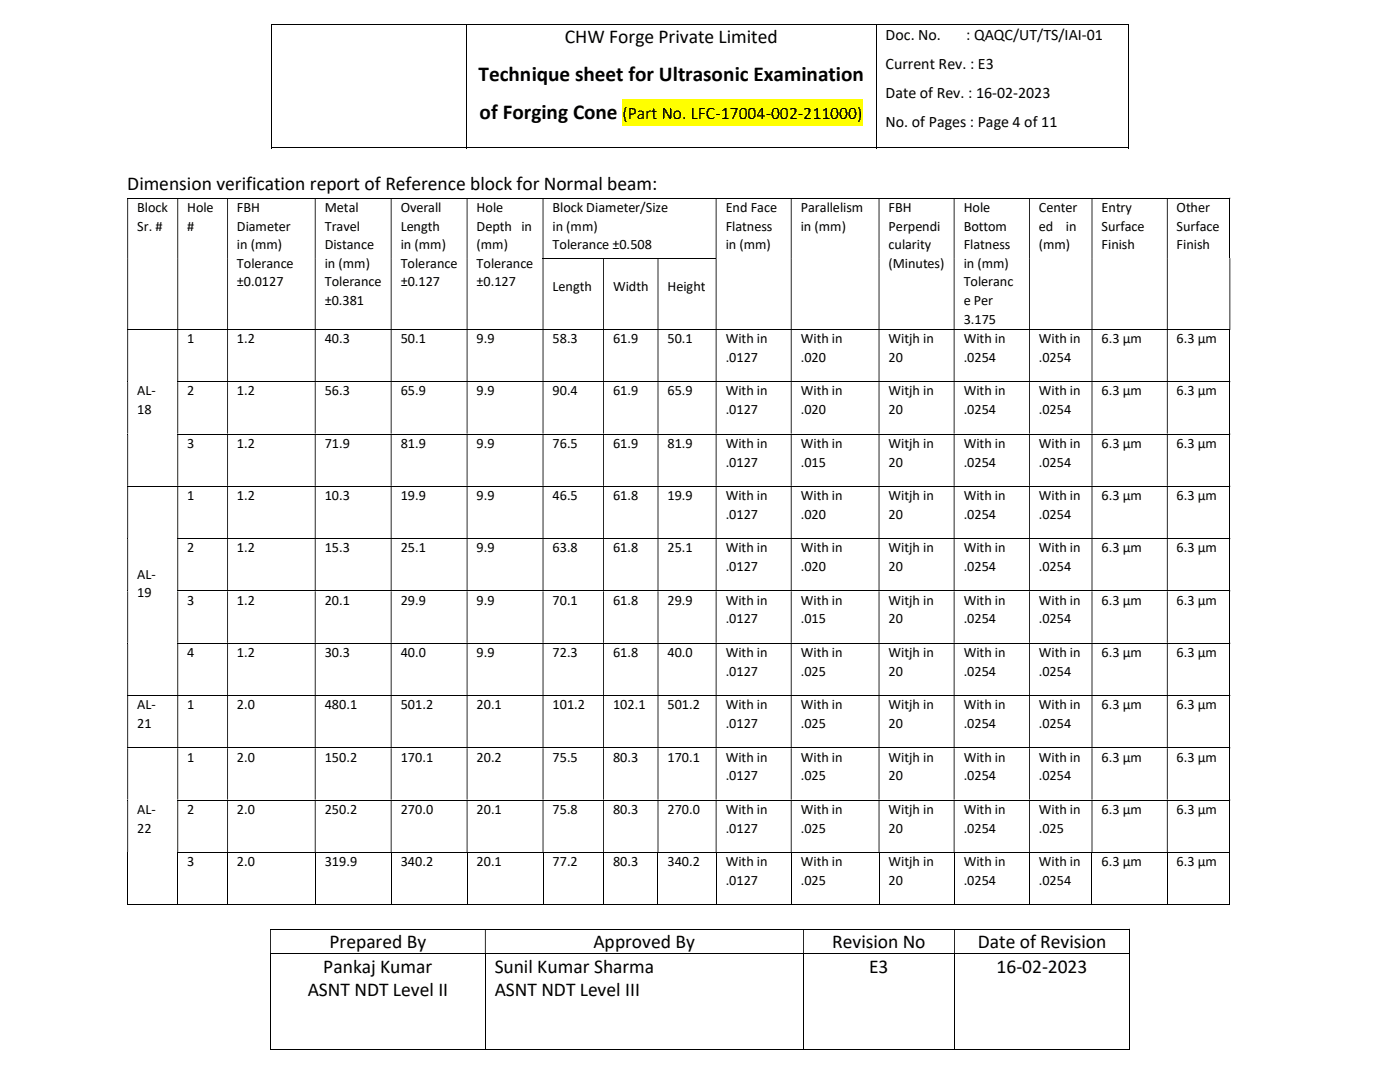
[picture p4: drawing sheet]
<svg xmlns="http://www.w3.org/2000/svg" width="279mm" height="216mm" viewBox="0 0 279 216" stroke-linecap="round" stroke-linejoin="round" font-family="sans-serif">
<defs><g id="words">
<g font-size="4.2">
<text x="95.5" y="16.1">Technique sheet for Ultrasonic Examination</text>
<text x="95.7" y="23.8">of Forging Cone</text>
</g>
<g font-size="3.9">
<text x="112.7" y="8.6">CHW Forge Private Limited</text>
<text x="25.4" y="38">Dimension verification report of Reference block for Normal beam:</text>
<text x="65.7" y="189.1">Prepared By</text>
<text x="118.4" y="189.1">Approved By</text>
<text x="166.1" y="189.1">Revision No</text>
<text x="195.1" y="189.1">Date of Revision</text>
<text x="64.5" y="194.1">Pankaj Kumar</text>
<text x="98.7" y="194.1">Sunil Kumar Sharma</text>
<text x="173.4" y="194.1">E3</text>
<text x="198.9" y="194.1">16-02-2023</text>
<text x="61.4" y="198.8">ASNT NDT Level II</text>
<text x="98.7" y="198.8">ASNT NDT Level III</text>
</g>
<text font-size="3.5" x="124.2" y="23.8">(Part No. LFC-17004-002-211000)</text>
<g font-size="3.2">
<text x="176.7" y="8">Doc. No.</text>
<text x="192.8" y="8">: QAQC/UT/TS/IAI-01</text>
<text x="176.7" y="13.8">Current Rev. : E3</text>
<text x="176.7" y="19.6">Date of Rev. : 16-02-2023</text>
<text x="176.7" y="25.4">No. of Pages : Page 4 of 11</text>
</g>
<g font-size="2.8">
<text x="27.4" y="42.3">Block</text>
<text x="27.4" y="46">Sr. #</text>
<text x="37.3" y="42.3">Hole</text>
<text x="37.3" y="46">#</text>
<text x="47.3" y="42.3">FBH</text>
<text x="47.3" y="46">Diameter</text>
<text x="64.8" y="42.3">Metal</text>
<text x="64.8" y="46">Travel</text>
<text x="80" y="42.3">Overall</text>
<text x="80" y="46">Length</text>
<text x="95.1" y="42.3">Hole</text>
<text x="95.1" y="46">Depth in</text>
<text x="110.3" y="42.3">Block Diameter/Size</text>
<text x="110.3" y="46">in (mm)</text>
<text x="144.8" y="42.3">End Face</text>
<text x="144.8" y="46">Flatness</text>
<text x="159.8" y="42.3">Parallelism</text>
<text x="159.8" y="46">in (mm)</text>
<text x="177.3" y="42.3">FBH</text>
<text x="177.3" y="46">Perpendi</text>
<text x="192.3" y="42.3">Hole</text>
<text x="192.3" y="46">Bottom</text>
<text x="207.3" y="42.3">Center</text>
<text x="207.3" y="46">ed</text>
<text x="212.7" y="46">in</text>
<text x="219.8" y="42.3">Entry</text>
<text x="219.8" y="46">Surface</text>
<text x="234.8" y="42.3">Other</text>
<text x="234.8" y="46">Surface</text>
<text x="47.3" y="49.7">in (mm)</text>
<text x="47.3" y="53.4">Tolerance</text>
<text x="64.8" y="49.7">Distance</text>
<text x="64.8" y="53.4">in (mm)</text>
<text x="80" y="49.7">in (mm)</text>
<text x="80" y="53.4">Tolerance</text>
<text x="95.1" y="49.7">(mm)</text>
<text x="95.1" y="53.4">Tolerance</text>
<text x="110.3" y="49.7">Tolerance ±0.508</text>
<text x="144.8" y="49.7">in (mm)</text>
<text x="177.3" y="49.7">cularity</text>
<text x="177.3" y="53.4">(Minutes)</text>
<text x="192.3" y="49.7">Flatness</text>
<text x="192.3" y="53.4">in (mm)</text>
<text x="207.3" y="49.7">(mm)</text>
<text x="219.8" y="49.7">Finish</text>
<text x="234.8" y="49.7">Finish</text>
<text x="47.3" y="57.2">±0.0127</text>
<text x="64.8" y="57.2">Tolerance</text>
<text x="80" y="57.2">±0.127</text>
<text x="95.1" y="57.2">±0.127</text>
<text x="110.3" y="58.1">Length</text>
<text x="122.3" y="58.1">Width</text>
<text x="133.2" y="58.1">Height</text>
<text x="192.3" y="57.2">Toleranc</text>
<text x="64.8" y="60.9">±0.381</text>
<text x="192.3" y="60.9">e Per</text>
<text x="192.3" y="64.6">3.175</text>
<text x="37.3" y="68.5">1</text>
<text x="47.3" y="68.5">1.2</text>
<text x="64.8" y="68.5">40.3</text>
<text x="80" y="68.5">50.1</text>
<text x="95.1" y="68.5">9.9</text>
<text x="110.3" y="68.5">58.3</text>
<text x="122.3" y="68.5">61.9</text>
<text x="133.2" y="68.5">50.1</text>
<text x="144.8" y="68.5">With in</text>
<text x="159.8" y="68.5">With in</text>
<text x="177.3" y="68.5">Witjh in</text>
<text x="192.3" y="68.5">With in</text>
<text x="207.3" y="68.5">With in</text>
<text x="219.8" y="68.5">6.3 µm</text>
<text x="234.8" y="68.5">6.3 µm</text>
<text x="144.8" y="72.2">.0127</text>
<text x="159.8" y="72.2">.020</text>
<text x="177.3" y="72.2">20</text>
<text x="192.3" y="72.2">.0254</text>
<text x="207.3" y="72.2">.0254</text>
<text x="27.4" y="78.9">AL-</text>
<text x="27.4" y="82.6">18</text>
<text x="37.3" y="78.9">2</text>
<text x="47.3" y="78.9">1.2</text>
<text x="64.8" y="78.9">56.3</text>
<text x="80" y="78.9">65.9</text>
<text x="95.1" y="78.9">9.9</text>
<text x="110.3" y="78.9">90.4</text>
<text x="122.3" y="78.9">61.9</text>
<text x="133.2" y="78.9">65.9</text>
<text x="144.8" y="78.9">With in</text>
<text x="144.8" y="82.6">.0127</text>
<text x="159.8" y="78.9">With in</text>
<text x="159.8" y="82.6">.020</text>
<text x="177.3" y="78.9">Witjh in</text>
<text x="177.3" y="82.6">20</text>
<text x="192.3" y="78.9">With in</text>
<text x="192.3" y="82.6">.0254</text>
<text x="207.3" y="78.9">With in</text>
<text x="207.3" y="82.6">.0254</text>
<text x="219.8" y="78.9">6.3 µm</text>
<text x="234.8" y="78.9">6.3 µm</text>
<text x="37.3" y="89.4">3</text>
<text x="47.3" y="89.4">1.2</text>
<text x="64.8" y="89.4">71.9</text>
<text x="80" y="89.4">81.9</text>
<text x="95.1" y="89.4">9.9</text>
<text x="110.3" y="89.4">76.5</text>
<text x="122.3" y="89.4">61.9</text>
<text x="133.2" y="89.4">81.9</text>
<text x="144.8" y="89.4">With in</text>
<text x="159.8" y="89.4">With in</text>
<text x="177.3" y="89.4">Witjh in</text>
<text x="192.3" y="89.4">With in</text>
<text x="207.3" y="89.4">With in</text>
<text x="219.8" y="89.4">6.3 µm</text>
<text x="234.8" y="89.4">6.3 µm</text>
<text x="144.8" y="93.1">.0127</text>
<text x="159.8" y="93.1">.015</text>
<text x="177.3" y="93.1">20</text>
<text x="192.3" y="93.1">.0254</text>
<text x="207.3" y="93.1">.0254</text>
<text x="37.3" y="99.8">1</text>
<text x="47.3" y="99.8">1.2</text>
<text x="64.8" y="99.8">10.3</text>
<text x="80" y="99.8">19.9</text>
<text x="95.1" y="99.8">9.9</text>
<text x="110.3" y="99.8">46.5</text>
<text x="122.3" y="99.8">61.8</text>
<text x="133.2" y="99.8">19.9</text>
<text x="144.8" y="99.8">With in</text>
<text x="159.8" y="99.8">With in</text>
<text x="177.3" y="99.8">Witjh in</text>
<text x="192.3" y="99.8">With in</text>
<text x="207.3" y="99.8">With in</text>
<text x="219.8" y="99.8">6.3 µm</text>
<text x="234.8" y="99.8">6.3 µm</text>
<text x="144.8" y="103.5">.0127</text>
<text x="159.8" y="103.5">.020</text>
<text x="177.3" y="103.5">20</text>
<text x="192.3" y="103.5">.0254</text>
<text x="207.3" y="103.5">.0254</text>
<text x="37.3" y="110.2">2</text>
<text x="47.3" y="110.2">1.2</text>
<text x="64.8" y="110.2">15.3</text>
<text x="80" y="110.2">25.1</text>
<text x="95.1" y="110.2">9.9</text>
<text x="110.3" y="110.2">63.8</text>
<text x="122.3" y="110.2">61.8</text>
<text x="133.2" y="110.2">25.1</text>
<text x="144.8" y="110.2">With in</text>
<text x="144.8" y="114">.0127</text>
<text x="159.8" y="110.2">With in</text>
<text x="159.8" y="114">.020</text>
<text x="177.3" y="110.2">Witjh in</text>
<text x="177.3" y="114">20</text>
<text x="192.3" y="110.2">With in</text>
<text x="192.3" y="114">.0254</text>
<text x="207.3" y="110.2">With in</text>
<text x="207.3" y="114">.0254</text>
<text x="219.8" y="110.2">6.3 µm</text>
<text x="234.8" y="110.2">6.3 µm</text>
<text x="27.4" y="115.4">AL-</text>
<text x="27.4" y="119.2">19</text>
<text x="37.3" y="120.6">3</text>
<text x="47.3" y="120.6">1.2</text>
<text x="64.8" y="120.6">20.1</text>
<text x="80" y="120.6">29.9</text>
<text x="95.1" y="120.6">9.9</text>
<text x="110.3" y="120.6">70.1</text>
<text x="122.3" y="120.6">61.8</text>
<text x="133.2" y="120.6">29.9</text>
<text x="144.8" y="120.6">With in</text>
<text x="144.8" y="124.4">.0127</text>
<text x="159.8" y="120.6">With in</text>
<text x="159.8" y="124.4">.015</text>
<text x="177.3" y="120.6">Witjh in</text>
<text x="177.3" y="124.4">20</text>
<text x="192.3" y="120.6">With in</text>
<text x="192.3" y="124.4">.0254</text>
<text x="207.3" y="120.6">With in</text>
<text x="207.3" y="124.4">.0254</text>
<text x="219.8" y="120.6">6.3 µm</text>
<text x="234.8" y="120.6">6.3 µm</text>
<text x="37.3" y="131.1">4</text>
<text x="47.3" y="131.1">1.2</text>
<text x="64.8" y="131.1">30.3</text>
<text x="80" y="131.1">40.0</text>
<text x="95.1" y="131.1">9.9</text>
<text x="110.3" y="131.1">72.3</text>
<text x="122.3" y="131.1">61.8</text>
<text x="133.2" y="131.1">40.0</text>
<text x="144.8" y="131.1">With in</text>
<text x="159.8" y="131.1">With in</text>
<text x="177.3" y="131.1">Witjh in</text>
<text x="192.3" y="131.1">With in</text>
<text x="207.3" y="131.1">With in</text>
<text x="219.8" y="131.1">6.3 µm</text>
<text x="234.8" y="131.1">6.3 µm</text>
<text x="144.8" y="134.8">.0127</text>
<text x="159.8" y="134.8">.025</text>
<text x="177.3" y="134.8">20</text>
<text x="192.3" y="134.8">.0254</text>
<text x="207.3" y="134.8">.0254</text>
<text x="27.4" y="141.5">AL-</text>
<text x="37.3" y="141.5">1</text>
<text x="47.3" y="141.5">2.0</text>
<text x="64.8" y="141.5">480.1</text>
<text x="80" y="141.5">501.2</text>
<text x="95.1" y="141.5">20.1</text>
<text x="110.3" y="141.5">101.2</text>
<text x="122.3" y="141.5">102.1</text>
<text x="133.2" y="141.5">501.2</text>
<text x="144.8" y="141.5">With in</text>
<text x="159.8" y="141.5">With in</text>
<text x="177.3" y="141.5">Witjh in</text>
<text x="192.3" y="141.5">With in</text>
<text x="207.3" y="141.5">With in</text>
<text x="219.8" y="141.5">6.3 µm</text>
<text x="234.8" y="141.5">6.3 µm</text>
<text x="27.4" y="145.2">21</text>
<text x="144.8" y="145.2">.0127</text>
<text x="159.8" y="145.2">.025</text>
<text x="177.3" y="145.2">20</text>
<text x="192.3" y="145.2">.0254</text>
<text x="207.3" y="145.2">.0254</text>
<text x="37.3" y="152">1</text>
<text x="47.3" y="152">2.0</text>
<text x="64.8" y="152">150.2</text>
<text x="80" y="152">170.1</text>
<text x="95.1" y="152">20.2</text>
<text x="110.3" y="152">75.5</text>
<text x="122.3" y="152">80.3</text>
<text x="133.2" y="152">170.1</text>
<text x="144.8" y="152">With in</text>
<text x="144.8" y="155.7">.0127</text>
<text x="159.8" y="152">With in</text>
<text x="159.8" y="155.7">.025</text>
<text x="177.3" y="152">Witjh in</text>
<text x="177.3" y="155.7">20</text>
<text x="192.3" y="152">With in</text>
<text x="192.3" y="155.7">.0254</text>
<text x="207.3" y="152">With in</text>
<text x="207.3" y="155.7">.0254</text>
<text x="219.8" y="152">6.3 µm</text>
<text x="234.8" y="152">6.3 µm</text>
<text x="27.4" y="162.4">AL-</text>
<text x="27.4" y="166.1">22</text>
<text x="37.3" y="162.4">2</text>
<text x="47.3" y="162.4">2.0</text>
<text x="64.8" y="162.4">250.2</text>
<text x="80" y="162.4">270.0</text>
<text x="95.1" y="162.4">20.1</text>
<text x="110.3" y="162.4">75.8</text>
<text x="122.3" y="162.4">80.3</text>
<text x="133.2" y="162.4">270.0</text>
<text x="144.8" y="162.4">With in</text>
<text x="144.8" y="166.1">.0127</text>
<text x="159.8" y="162.4">With in</text>
<text x="159.8" y="166.1">.025</text>
<text x="177.3" y="162.4">Witjh in</text>
<text x="177.3" y="166.1">20</text>
<text x="192.3" y="162.4">With in</text>
<text x="192.3" y="166.1">.0254</text>
<text x="207.3" y="162.4">With in</text>
<text x="207.3" y="166.1">.025</text>
<text x="219.8" y="162.4">6.3 µm</text>
<text x="234.8" y="162.4">6.3 µm</text>
<text x="37.3" y="172.8">3</text>
<text x="47.3" y="172.8">2.0</text>
<text x="64.8" y="172.8">319.9</text>
<text x="80" y="172.8">340.2</text>
<text x="95.1" y="172.8">20.1</text>
<text x="110.3" y="172.8">77.2</text>
<text x="122.3" y="172.8">80.3</text>
<text x="133.2" y="172.8">340.2</text>
<text x="144.8" y="172.8">With in</text>
<text x="159.8" y="172.8">With in</text>
<text x="177.3" y="172.8">Witjh in</text>
<text x="192.3" y="172.8">With in</text>
<text x="207.3" y="172.8">With in</text>
<text x="219.8" y="172.8">6.3 µm</text>
<text x="234.8" y="172.8">6.3 µm</text>
<text x="144.8" y="176.6">.0127</text>
<text x="159.8" y="176.6">.025</text>
<text x="177.3" y="176.6">20</text>
<text x="192.3" y="176.6">.0254</text>
<text x="207.3" y="176.6">.0254</text>
</g>
</g></defs>
<path d="M124.2 19.8h47.9v5.2h-47.9z" fill="#ff0"/>
<g fill="none" stroke="#000" stroke-width=".2">
<path d="M54.2 4.9h170.8M54.3 5v24.6M93 5v24.6M174.8 5v24.6M225.1 5v24.6M25.4 39.5h220M54.2 29.5h38.7M93.1 29.5h81.7M174.9 29.5h50.1M245.4 39.6v11.9M53.9 185.4h171.4M53.9 190.3h171.4"/>
<path d="M54 190.4v19.1M96.9 190.4v19.1M160.4 190.4v19.1M190.5 190.4v19.1M225.4 185.5v4.7M225.4 190.4v19.1M53.9 209.5h42.9M96.9 209.5h63.4M160.4 209.5h30M190.6 209.5h34.7"/>
</g>
<path d="M225 4.8h.2v.2h-.2zM225 29.4h.2v.2h-.2zM225.3 190.2h.2v.2h-.2zM225.3 209.4h.2v.1h-.2z" fill="#000"/>
<g fill="#000">
<path d="M245.4 39.5h.1v.1h-.1zM25.4 39.6h.2v11.9h-.2zM35.4 39.6h.2v11.9h-.2zM45.3 39.6h.2v11.9h-.2zM62.8 39.6h.2v11.9h-.2zM78 39.6h.1v11.9h-.1zM93.1 39.6h.2v11.9h-.2zM108.3 39.6h.2v11.9h-.2zM142.8 39.6h.2v11.9h-.2zM157.8 39.6h.2v11.9h-.2zM175.3 39.6h.2v11.9h-.2zM190.3 39.6h.2v11.9h-.2zM205.4 39.6h.1v11.9h-.1zM217.8 39.6h.2v11.9h-.2zM232.9 39.6h.1v11.9h-.1z" fill-rule="evenodd"/>
<path d="M225.3 185.3h.2v.2h-.2zM53.9 185.5h.2v4.7h-.2zM96.8 185.5h.1v4.7h-.1zM160.3 185.5h.1v4.7h-.1zM190.4 185.5h.2v4.7h-.2z" fill-rule="evenodd"/>
</g>
<g fill="#fff">
<path d="M131.3 51.7h11.5v14h-11.5z"/>
<path d="M133.2 55.4h7.8v6.5h-7.8z"/>
</g>
<g fill="#000">
<path d="M25.4 51.5h.2v.2h-.2zM35.4 51.5h.2v.2h-.2zM45.3 51.5h.2v.2h-.2zM62.8 51.5h.2v.2h-.2zM78 51.5h.1v.2h-.1zM93.1 51.5h.2v.2h-.2z" fill-rule="evenodd"/>
<path d="M142.8 51.5h.2v.2h-.2zM157.8 51.5h.2v.2h-.2zM175.3 51.5h.2v.2h-.2zM190.3 51.5h.2v.2h-.2zM205.4 51.5h.1v.2h-.1zM217.8 51.5h.2v.2h-.2zM232.9 51.5h.1v.2h-.1zM245.4 51.5h.1v.2h-.1zM25.4 51.7h.2v14h-.2zM35.4 51.7h.2v14h-.2zM45.3 51.7h.2v14h-.2zM62.8 51.7h.2v14h-.2zM78 51.7h.1v14h-.1zM93.1 51.7h.2v14h-.2zM108.3 51.7h.2v14h-.2zM120.4 51.7h.1v14h-.1zM131.2 51.7h.2v14h-.2z" fill-rule="evenodd"/>
<path d="M142.8 51.7h.2v14h-.2zM157.8 51.7h.2v14h-.2zM175.3 51.7h.2v14h-.2zM190.3 51.7h.2v14h-.2zM205.4 51.7h.1v14h-.1zM217.8 51.7h.2v14h-.2zM232.9 51.7h.1v14h-.1zM245.4 51.7h.1v14h-.1z" fill-rule="evenodd"/>
<path d="M245.4 65.7h.1v.1h-.1zM25.4 65.8h.2v10.3h-.2zM35.4 65.8h.2v10.3h-.2zM45.3 65.8h.2v10.3h-.2zM62.8 65.8h.2v10.3h-.2zM78 65.8h.1v10.3h-.1zM93.1 65.8h.2v10.3h-.2zM108.3 65.8h.2v10.3h-.2zM120.4 65.8h.1v10.3h-.1zM131.2 65.8h.2v10.3h-.2zM142.8 65.8h.2v10.3h-.2zM157.8 65.8h.2v10.3h-.2zM175.3 65.8h.2v10.3h-.2zM190.3 65.8h.2v10.3h-.2zM205.4 65.8h.1v10.3h-.1zM217.8 65.8h.2v10.3h-.2zM232.9 65.8h.1v10.3h-.1z" fill-rule="evenodd"/>
<path d="M245.4 76.1h.1v.1h-.1zM25.4 76.2h.2v10.3h-.2zM35.4 76.2h.2v10.3h-.2zM45.3 76.2h.2v10.3h-.2zM62.8 76.2h.2v10.3h-.2zM78 76.2h.1v10.3h-.1zM93.1 76.2h.2v10.3h-.2zM108.3 76.2h.2v10.3h-.2zM120.4 76.2h.1v10.3h-.1zM131.2 76.2h.2v10.3h-.2zM142.8 76.2h.2v10.3h-.2zM157.8 76.2h.2v10.3h-.2zM175.3 76.2h.2v10.3h-.2zM190.3 76.2h.2v10.3h-.2zM205.4 76.2h.1v10.3h-.1zM217.8 76.2h.2v10.3h-.2zM232.9 76.2h.1v10.3h-.1z" fill-rule="evenodd"/>
<path d="M245.4 86.5h.1v.2h-.1zM25.4 86.7h.2v10.2h-.2zM35.4 86.7h.2v10.2h-.2zM45.3 86.7h.2v10.2h-.2zM62.8 86.7h.2v10.2h-.2zM78 86.7h.1v10.2h-.1zM93.1 86.7h.2v10.2h-.2zM108.3 86.7h.2v10.2h-.2zM120.4 86.7h.1v10.2h-.1zM131.2 86.7h.2v10.2h-.2zM142.8 86.7h.2v10.2h-.2zM157.8 86.7h.2v10.2h-.2zM175.3 86.7h.2v10.2h-.2zM190.3 86.7h.2v10.2h-.2zM205.4 86.7h.1v10.2h-.1zM217.8 86.7h.2v10.2h-.2zM232.9 86.7h.1v10.2h-.1z" fill-rule="evenodd"/>
<path d="M245.4 96.9h.1v.2h-.1zM25.4 97.1h.2v10.3h-.2zM35.4 97.1h.2v10.3h-.2zM45.3 97.1h.2v10.3h-.2zM62.8 97.1h.2v10.3h-.2zM78 97.1h.1v10.3h-.1zM93.1 97.1h.2v10.3h-.2zM108.3 97.1h.2v10.3h-.2zM120.4 97.1h.1v10.3h-.1zM131.2 97.1h.2v10.3h-.2zM142.8 97.1h.2v10.3h-.2zM157.8 97.1h.2v10.3h-.2zM175.3 97.1h.2v10.3h-.2zM190.3 97.1h.2v10.3h-.2zM205.4 97.1h.1v10.3h-.1zM217.8 97.1h.2v10.3h-.2zM232.9 97.1h.1v10.3h-.1z" fill-rule="evenodd"/>
<path d="M245.4 107.4h.1v.2h-.1zM25.4 107.6h.2v10.2h-.2zM35.4 107.6h.2v10.2h-.2zM45.3 107.6h.2v10.2h-.2zM62.8 107.6h.2v10.2h-.2zM78 107.6h.1v10.2h-.1zM93.1 107.6h.2v10.2h-.2zM108.3 107.6h.2v10.2h-.2zM120.4 107.6h.1v10.2h-.1zM131.2 107.6h.2v10.2h-.2zM142.8 107.6h.2v10.2h-.2zM157.8 107.6h.2v10.2h-.2zM175.3 107.6h.2v10.2h-.2zM190.3 107.6h.2v10.2h-.2zM205.4 107.6h.1v10.2h-.1zM217.8 107.6h.2v10.2h-.2zM232.9 107.6h.1v10.2h-.1z" fill-rule="evenodd"/>
<path d="M245.4 117.8h.1v.2h-.1zM25.4 118h.2v10.3h-.2zM35.4 118h.2v10.3h-.2zM45.3 118h.2v10.3h-.2zM62.8 118h.2v10.3h-.2zM78 118h.1v10.3h-.1zM93.1 118h.2v10.3h-.2zM108.3 118h.2v10.3h-.2zM120.4 118h.1v10.3h-.1zM131.2 118h.2v10.3h-.2zM142.8 118h.2v10.3h-.2zM157.8 118h.2v10.3h-.2zM175.3 118h.2v10.3h-.2zM190.3 118h.2v10.3h-.2zM205.4 118h.1v10.3h-.1zM217.8 118h.2v10.3h-.2zM232.9 118h.1v10.3h-.1z" fill-rule="evenodd"/>
<path d="M245.4 128.3h.1v.1h-.1zM25.4 128.4h.2v10.3h-.2zM35.4 128.4h.2v10.3h-.2zM45.3 128.4h.2v10.3h-.2zM62.8 128.4h.2v10.3h-.2zM78 128.4h.1v10.3h-.1zM93.1 128.4h.2v10.3h-.2zM108.3 128.4h.2v10.3h-.2zM120.4 128.4h.1v10.3h-.1zM131.2 128.4h.2v10.3h-.2zM142.8 128.4h.2v10.3h-.2zM157.8 128.4h.2v10.3h-.2zM175.3 128.4h.2v10.3h-.2zM190.3 128.4h.2v10.3h-.2zM205.4 128.4h.1v10.3h-.1zM217.8 128.4h.2v10.3h-.2zM232.9 128.4h.1v10.3h-.1z" fill-rule="evenodd"/>
<path d="M245.4 138.7h.1v.2h-.1zM25.4 138.9h.2v10.2h-.2zM35.4 138.9h.2v10.2h-.2zM45.3 138.9h.2v10.2h-.2zM62.8 138.9h.2v10.2h-.2zM78 138.9h.1v10.2h-.1zM93.1 138.9h.2v10.2h-.2zM108.3 138.9h.2v10.2h-.2zM120.4 138.9h.1v10.2h-.1zM131.2 138.9h.2v10.2h-.2zM142.8 138.9h.2v10.2h-.2zM157.8 138.9h.2v10.2h-.2zM175.3 138.9h.2v10.2h-.2zM190.3 138.9h.2v10.2h-.2zM205.4 138.9h.1v10.2h-.1zM217.8 138.9h.2v10.2h-.2zM232.9 138.9h.1v10.2h-.1z" fill-rule="evenodd"/>
<path d="M245.4 149.1h.1v.2h-.1zM25.4 149.3h.2v10.3h-.2zM35.4 149.3h.2v10.3h-.2zM45.3 149.3h.2v10.3h-.2zM62.8 149.3h.2v10.3h-.2zM78 149.3h.1v10.3h-.1zM93.1 149.3h.2v10.3h-.2zM108.3 149.3h.2v10.3h-.2zM120.4 149.3h.1v10.3h-.1zM131.2 149.3h.2v10.3h-.2zM142.8 149.3h.2v10.3h-.2zM157.8 149.3h.2v10.3h-.2zM175.3 149.3h.2v10.3h-.2zM190.3 149.3h.2v10.3h-.2zM205.4 149.3h.1v10.3h-.1zM217.8 149.3h.2v10.3h-.2zM232.9 149.3h.1v10.3h-.1z" fill-rule="evenodd"/>
<path d="M245.4 159.6h.1v.1h-.1zM25.4 159.7h.2v10.3h-.2zM35.4 159.7h.2v10.3h-.2zM45.3 159.7h.2v10.3h-.2zM62.8 159.7h.2v10.3h-.2zM78 159.7h.1v10.3h-.1zM93.1 159.7h.2v10.3h-.2zM108.3 159.7h.2v10.3h-.2zM120.4 159.7h.1v10.3h-.1zM131.2 159.7h.2v10.3h-.2zM142.8 159.7h.2v10.3h-.2zM157.8 159.7h.2v10.3h-.2zM175.3 159.7h.2v10.3h-.2zM190.3 159.7h.2v10.3h-.2zM205.4 159.7h.1v10.3h-.1zM217.8 159.7h.2v10.3h-.2zM232.9 159.7h.1v10.3h-.1z" fill-rule="evenodd"/>
</g>
<g fill="none" stroke="#000" stroke-width=".2">
<path d="M108.3 51.6h34.5M25.4 65.7h220M35.4 76.2h210M245.4 65.8v10.3M245.4 76.2v10.3M25.4 97h220M35.4 86.6h210M245.4 86.7v10.2M245.4 97.1v10.3M35.4 107.5h210M35.4 117.9h210M245.4 107.6v10.2"/>
<path d="M245.4 118v10.3M25.4 138.8h220M35.4 128.4h210M245.4 128.4v10.3M245.4 138.9v10.2M25.4 149.2h220M35.4 159.6h210M245.4 149.3v10.3M245.4 159.7v10.3M25.5 170.2v10.4M35.4 170.1h210M35.5 170.2v10.4"/>
<path d="M45.4 170.2v10.4M62.9 170.2v10.4M78.1 170.2v10.4M93.2 170.2v10.4M108.4 170.2v10.4M120.4 170.2v10.4M131.3 170.2v10.4M142.9 170.2v10.4M157.9 170.2v10.4M175.4 170.2v10.4M190.4 170.2v10.4M205.4 170.2v10.4"/>
<path d="M217.9 170.2v10.4M233 170.2v10.4M245.4 170.2v10.4M25.4 180.5h10M35.6 180.5h9.7M45.5 180.5h17.3M63 180.5h15M78.1 180.5h15M93.3 180.5h15M108.5 180.5h11.9M120.5 180.5h10.7M131.4 180.5h11.4"/>
<path d="M143 180.5h14.8M158 180.5h17.3M175.5 180.5h14.8M190.5 180.5h14.9M205.5 180.5h12.3M218 180.5h14.9M233 180.5h12.4"/>
</g>
<path d="M25.4 76.1h.2v.1h-.2zM25.4 86.5h.2v.2h-.2zM25.4 107.4h.2v.2h-.2zM25.4 117.8h.2v.2h-.2zM25.4 128.3h.2v.1h-.2zM25.4 159.6h.2v.1h-.2zM25.4 170h.2v.2h-.2zM245.4 170h.1v.2h-.1zM245.4 180.4h.1v.2h-.1z" fill="#000"/>
<use href="#words"/>
</svg>
